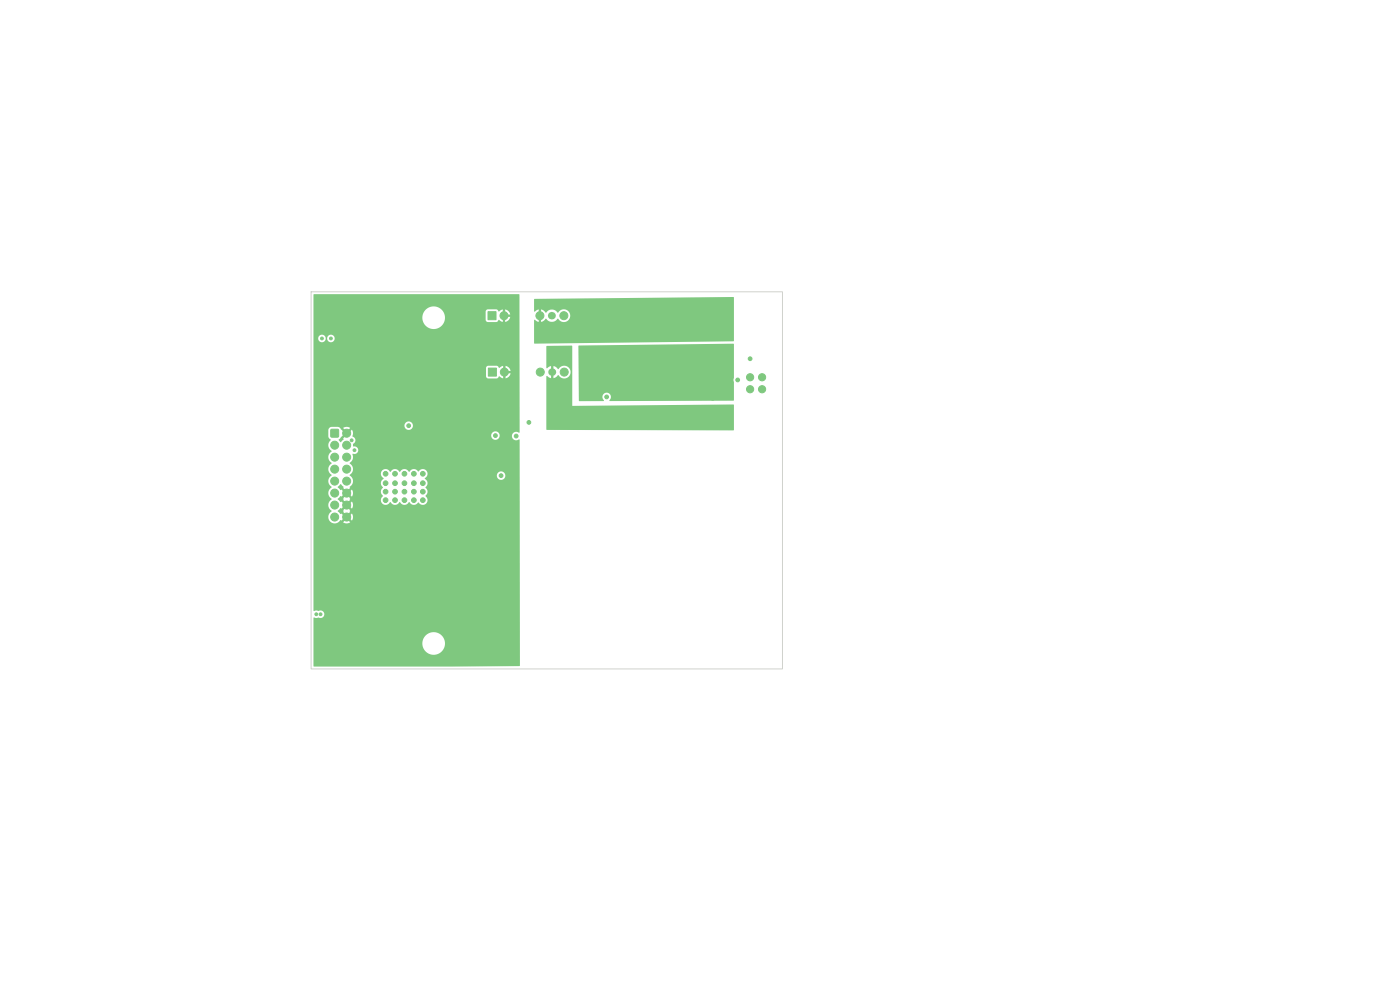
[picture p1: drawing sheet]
<svg xmlns="http://www.w3.org/2000/svg" width="297mm" height="210mm" viewBox="0 0 297 210" stroke-linecap="round" stroke-linejoin="round" font-family="sans-serif">
<g fill="#7fc87f" stroke="#7fc87f" stroke-width=".21">
<path d="M103.5 66.1h1.7v1.7h-1.7z"/>
<path d="M103.6 78.1h1.7v1.7h-1.7z"/>
<path d="M70.2 91.1h1.6v1.6h-1.6z"/>
<circle cx="161.7" cy="82.6" r=".76"/>
<circle cx="161.7" cy="80" r=".76"/>
<circle cx="159.1" cy="82.6" r=".76"/>
<circle cx="159.1" cy="80" r=".76"/>
<circle cx="106.9" cy="67" r=".85"/>
<circle cx="114.5" cy="67" r=".85"/>
<circle cx="119.6" cy="67" r=".85"/>
<circle cx="107" cy="78.9" r=".85"/>
<circle cx="114.6" cy="78.9" r=".85"/>
<circle cx="119.7" cy="78.9" r=".85"/>
<circle cx="73.5" cy="91.9" r=".85"/>
<circle cx="71" cy="94.4" r=".85"/>
<circle cx="73.5" cy="94.4" r=".85"/>
<circle cx="71" cy="97" r=".85"/>
<circle cx="73.5" cy="97" r=".85"/>
<circle cx="71" cy="99.5" r=".85"/>
<circle cx="73.5" cy="99.5" r=".85"/>
<circle cx="71" cy="102.1" r=".85"/>
<circle cx="73.5" cy="102.1" r=".85"/>
<circle cx="71" cy="104.6" r=".85"/>
<circle cx="73.5" cy="104.6" r=".85"/>
<circle cx="71" cy="107.1" r=".85"/>
<circle cx="73.5" cy="107.1" r=".85"/>
<circle cx="71" cy="109.7" r=".85"/>
<circle cx="73.5" cy="109.7" r=".85"/>
<circle cx="141.9" cy="67.8" r=".4"/>
<circle cx="154.8" cy="71.7" r=".4"/>
<circle cx="119.7" cy="72.2" r=".4"/>
<circle cx="159.1" cy="76.1" r=".4"/>
<circle cx="151.2" cy="84.5" r=".4"/>
<circle cx="138.8" cy="74.1" r=".4"/>
<circle cx="124.7" cy="74.1" r=".4"/>
<circle cx="146" cy="86.5" r=".4"/>
<circle cx="128.7" cy="84.2" r=".4"/>
<circle cx="82.7" cy="76.5" r=".4"/>
<circle cx="98.2" cy="97.3" r=".4"/>
<circle cx="98.9" cy="107.5" r=".4"/>
<circle cx="98.2" cy="92.4" r=".4"/>
<circle cx="81.7" cy="111.2" r=".4"/>
<circle cx="81.8" cy="104.3" r=".5"/>
<circle cx="83.8" cy="104.3" r=".5"/>
<circle cx="87.8" cy="104.3" r=".5"/>
<circle cx="105.1" cy="92.4" r=".4"/>
<circle cx="87.8" cy="100.5" r=".5"/>
<circle cx="85.8" cy="104.3" r=".5"/>
<circle cx="89.7" cy="102.5" r=".5"/>
<circle cx="85.8" cy="102.5" r=".5"/>
<circle cx="83.8" cy="106.1" r=".5"/>
<circle cx="87.8" cy="106.1" r=".5"/>
<circle cx="81.8" cy="100.5" r=".5"/>
<circle cx="87.8" cy="102.5" r=".5"/>
<circle cx="109.5" cy="92.5" r=".4"/>
<circle cx="83.8" cy="102.5" r=".5"/>
<circle cx="83.8" cy="100.5" r=".5"/>
<circle cx="81.8" cy="102.5" r=".5"/>
<circle cx="89.7" cy="104.3" r=".5"/>
<circle cx="81.8" cy="106.1" r=".5"/>
<circle cx="89.7" cy="106.1" r=".5"/>
<circle cx="85.8" cy="100.5" r=".5"/>
<circle cx="85.8" cy="106.1" r=".5"/>
<circle cx="86.7" cy="90.3" r=".4"/>
<circle cx="106.3" cy="100.9" r=".4"/>
<circle cx="89.7" cy="100.5" r=".5"/>
<circle cx="156.5" cy="80.6" r=".4"/>
<circle cx="68.3" cy="71.8" r=".3"/>
<circle cx="68" cy="130.3" r=".3"/>
<circle cx="67.1" cy="130.3" r=".3"/>
<circle cx="75.2" cy="95.5" r=".3"/>
<circle cx="70.2" cy="71.8" r=".3"/>
<circle cx="74.6" cy="93.4" r=".3"/>
<circle cx="112.2" cy="89.6" r=".4"/>
</g>
<path d="M117 67h.1M117.1 78.9h.1" fill="none" stroke="#7fc87f" stroke-width="1.6"/>
<g fill="#7fc87f">
<path d="M115.9 73.4h5.5v12.7l34.2-.3 .1 .1v5.3h-39.7l-.1-11.3 .1-.2 .9 .5v-.8h.5v.8l.5-.2 .5-.4a1.48 1.48 0 0 0 2.5-.1 1.39 1.39 0 0 0-.7-1.8 1.39 1.39 0 0 0-1.8 .6l-.5-.5-.5-.1v.8h-.5v-.8l-1 .4z"/>
<path d="M122.7 73.4l33-.4-.1 12h-26.3a.95 .95 0 0 0 .1-1.4 .95 .95 0 0 0-1.4 0 .95 .95 0 0 0 .1 1.4h-5.3z"/>
<path d="M71.7 108.3l.5-.5 .2 .1 .7-.6 .3 .3-.6 .6 .1 .2-.1 .2 .6 .6-.3 .4-.7-.7-.2 .1z"/>
<path d="M71.7 105.8l.5-.6 .2 .2 .7-.7 .3 .4-.6 .6 .1 .2-.1 .1 .6 .7-.3 .3-.7-.6-.2 .1z"/>
<path d="M71.7 103.3l.6-.6 .6 .6-.1 .2 .6 .6-.3 .4-.7-.7-.2 .1z"/>
<path d="M72.3 92.7l.8-.7 .3 .4-.6 .6 .1 .2-.6 .6-.5-.5z"/>
<path d="M66.5 62.5l43.6-.1 .1 29.3-.1 .1a.93 .93 0 0 0-1.3 .1 .93 .93 0 0 0 .1 1.3 .93 .93 0 0 0 1.3 0l.1 48-14.6 .2h-29.1l-.1-.1v-4.9h23.1a2.4 2.4 0 0 0 3.4 2.3 2.4 2.4 0 0 0 .5-4.1 2.4 2.4 0 0 0-3.9 1.5v.3h-23.1v-5.3l.1-.1 .4 .1 .5-.1a.85 .85 0 0 0 1.3-.7 .85 .85 0 0 0-1.3-.7l-.5-.1-.4 .1-.1-.1v-38.3h3.1l.1 1.5 .5 .6a1.5 1.5 0 0 0 .2 2.4 1.48 1.48 0 0 0 0 2.6 1.48 1.48 0 0 0 0 2.5 1.48 1.48 0 0 0 0 2.5 1.48 1.48 0 0 0 0 2.6 1.48 1.48 0 0 0 0 2.5 1.4 1.4 0 0 0-.4 2.2 1.4 1.4 0 0 0 2.3-.3l.1 .1 .7-.6 .3 .4-.6 .6a1.34 1.34 0 0 0 1.5 0l-.6-.6 .3-.4 .7 .6a1.34 1.34 0 0 0 0-1.5l-.7 .7-.3-.4 .6-.6-.1-.2 .1-.1-.6-.7 .3-.3 .7 .6a1.33 1.33 0 0 0 0-1.5l-.7 .6-.3-.3 .6-.7-.1-.1 .1-.2-.6-.6 .3-.4 .7 .7a1.33 1.33 0 0 0 0-1.6l-.7 .7-.3-.4 .6-.6-.1-.1a1.6 1.6 0 0 0 .2-2.4l-.2-.2 .2-.2h6.4l.2 .5 .4 .4a1.15 1.15 0 0 0-.2 1.9v.1a1.09 1.09 0 0 0 0 1.7 1.04 1.04 0 0 0 0 1.7 1.04 1.04 0 0 0 1.6-.4 1.13 1.13 0 0 0 2 0 1.13 1.13 0 0 0 2 0 1.15 1.15 0 0 0 2 .1 1.05 1.05 0 0 0 1.6 .2 1.05 1.05 0 0 0-.1-1.6 1.12 1.12 0 0 0 0-1.8 1.11 1.11 0 0 0-.2-1.9l.6-.7h14.7v.2a.9 .9 0 0 0 1.4 .7 .9 .9 0 0 0 0-1.6 .9 .9 0 0 0-1.4 .7h-14.7a1.05 1.05 0 0 0-.7-1.2 1.05 1.05 0 0 0-1.3 .4 1.11 1.11 0 0 0-1.9 .1 1.13 1.13 0 0 0-2 0 1.13 1.13 0 0 0-2 0 1.05 1.05 0 0 0-1.2-.6 1.05 1.05 0 0 0-.8 1.1h-6.4a1.46 1.46 0 0 0-.2-2.4 1.59 1.59 0 0 0 .6-1.9 .87 .87 0 0 0 1.2-.7 .87 .87 0 0 0-1.1-.9v-.5a.95 .95 0 0 0 .4-.9 .95 .95 0 0 0-.5-.8v-.2h29.4v.2a.9 .9 0 0 0 1.4 .7 .9 .9 0 0 0 0-1.6 .9 .9 0 0 0-1.4 .7h-29.4l.1-.5-.2-.7-.7 .7-.3-.4 .6-.6a1.33 1.33 0 0 0-1.5 0l.6 .6-.3 .4-1-1.1-.4-.2-1.6 .1-.5 .6h-3.1v-1h19.3a.9 .9 0 0 0 1.2 .9 .9 .9 0 0 0 .3-1.5 .9 .9 0 0 0-1.5 .4v.2h-19.3v-12.2h36.6v1.9l.3 .3 2 .1 .5-.5 .8 .5v-.9h.5v.9a1.33 1.33 0 0 0 1.1-1.1h-.9v-.5l.9-.1a1.34 1.34 0 0 0-1.1-1v.9h-.5v-.9l-.8 .5-.5-.5h-1.9l-.4 .4h-36.6v-6.3h1v.2a.8 .8 0 0 0 .9 .7 .8 .8 0 0 0 .7-.9h.3v.2a.8 .8 0 0 0 1.2 .6 .8 .8 0 0 0 0-1.4 .8 .8 0 0 0-1.2 .6h-.3v-.1a.8 .8 0 0 0-.9-.6 .8 .8 0 0 0-.7 .7h-1v-4.4h23.1v.2a2.4 2.4 0 0 0 3.2 2.2 2.4 2.4 0 0 0 1.2-3.6h9v1.8l.3 .4h2l.5-.5 .9 .5v-.9h.5v.9a1.34 1.34 0 0 0 1-1.1h-.8v-.5h.8a1.34 1.34 0 0 0-1-1.1v.9h-.5v-.9l-.8 .5-.6-.5h-1.9l-.4 .5-9-.1a2.4 2.4 0 0 0-2.7-.9 2.4 2.4 0 0 0-1.7 2.2h-23.1z"/>
<path d="M113.3 63.5l42.3-.5 .1 .1v9.2l-.1 .1-42.2 .5-.1-5 1 .4v-.9h.5v.9l.4-.2 .6-.5a1.53 1.53 0 0 0 2.6 0 1.39 1.39 0 0 0 2.1 .4 1.39 1.39 0 0 0-.1-2.1 1.39 1.39 0 0 0-2.1 .4 1.45 1.45 0 0 0-2.4 0h-.2l-.5-.5-.4-.2v.9h-.5v-.9l-1 .5z"/>
</g>
<path d="M66 61.9h100v80h-100z" fill="none" stroke="#d0d2cd" stroke-width=".21"/>
</svg>
